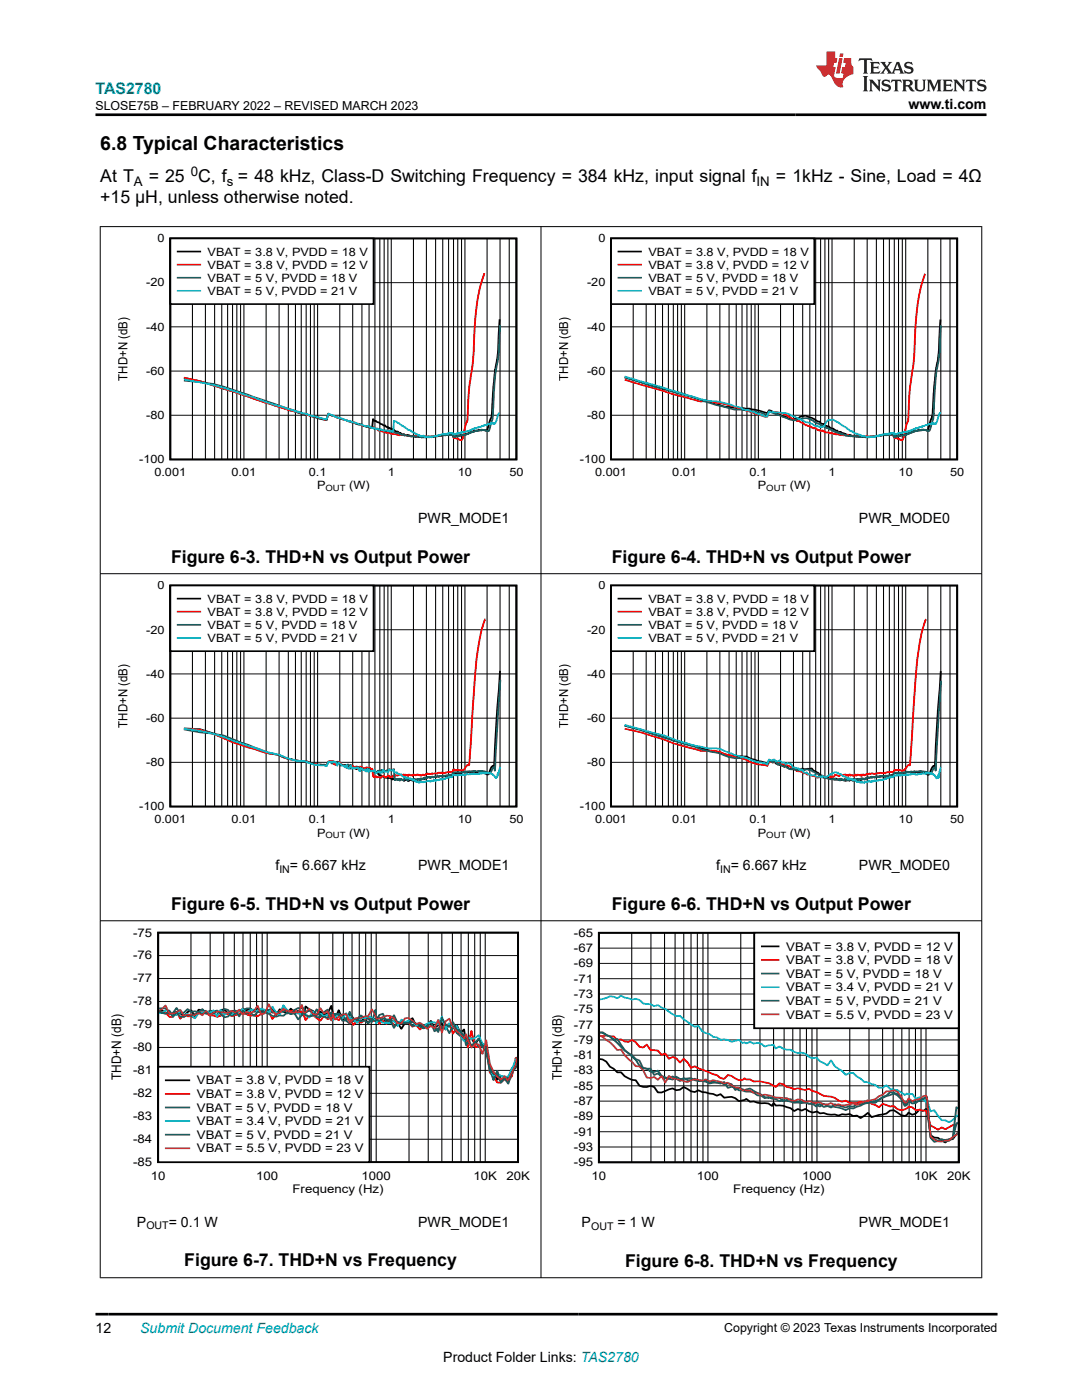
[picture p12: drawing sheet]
<svg xmlns="http://www.w3.org/2000/svg" width="216mm" height="279mm" viewBox="0 0 216 279" stroke-linecap="round" stroke-linejoin="round" font-family="sans-serif">
<defs><g id="words">
<text font-size="3.9" x="20" y="29.9">6.8 Typical Characteristics</text>
<g font-size="3.5">
<text x="20" y="40.6">+15 μH, unless otherwise noted.</text>
<text x="20" y="36.4">At T</text>
<text x="29.7" y="36.4">= 25</text>
<text x="39.5" y="36.4">C, f = 48 kHz, Class-D Switching Frequency = 384 kHz, input signal f</text>
<text x="154.8" y="36.4">= 1kHz - Sine, Load = 4Ω</text>
<text x="34.1" y="112.3">Figure 6-3. THD+N vs Output Power</text>
<text x="122.1" y="112.3">Figure 6-4. THD+N vs Output Power</text>
<text x="34.1" y="181.5">Figure 6-5. THD+N vs Output Power</text>
<text x="122.1" y="181.5">Figure 6-6. THD+N vs Output Power</text>
<text x="36.8" y="252.8">Figure 6-7. THD+N vs Frequency</text>
<text x="124.7" y="252.8">Figure 6-8. THD+N vs Frequency</text>
</g>
<text font-size="3.2" fill="#00f" x="19" y="18.7">TAS2780</text>
<g font-size="2.8">
<text x="181.3" y="21.8">www.ti.com</text>
<text x="83.4" y="104.3">PWR_MODE1</text>
<text x="171.4" y="104.3">PWR_MODE0</text>
<text x="55" y="173.6">f</text>
<text x="57.9" y="173.6">= 6.667 kHz</text>
<text x="83.4" y="173.6">PWR_MODE1</text>
<text x="142.9" y="173.6">f</text>
<text x="145.8" y="173.6">= 6.667 kHz</text>
<text x="171.4" y="173.6">PWR_MODE0</text>
<text x="27.3" y="244.8">P</text>
<text x="33.7" y="244.8">= 0.1 W</text>
<text x="83.4" y="244.8">PWR_MODE1</text>
<text x="116.1" y="244.8">P</text>
<text x="123.2" y="244.8">= 1 W</text>
<text x="171.4" y="244.8">PWR_MODE1</text>
<text x="19" y="266.1">12</text>
<text x="88.4" y="271.7">Product Folder Links: TAS2780</text>
</g>
<text font-size="2.8" fill="#00f" x="28" y="266.1">Submit Document Feedback</text>
<g font-size="2.6">
<text x="38.1" y="35.2">0</text>
<text x="26.7" y="37.1">A</text>
<text x="45.3" y="37.1">s</text>
<text x="151" y="37.1">IN</text>
<text x="24.1" y="215.6" transform="rotate(-90 24.1 215.6)">THD+N (dB)</text>
<text x="112.1" y="215.6" transform="rotate(-90 112.1 215.6)">THD+N (dB)</text>
</g>
<g font-size="2.5">
<text x="19" y="21.9">SLOSE75B – FEBRUARY 2022 – REVISED MARCH 2023</text>
<text x="25.5" y="76" transform="rotate(-90 25.5 76)">THD+N (dB)</text>
<text x="113.4" y="76" transform="rotate(-90 113.4 76)">THD+N (dB)</text>
<text x="25.5" y="145.2" transform="rotate(-90 25.5 145.2)">THD+N (dB)</text>
<text x="113.4" y="145.2" transform="rotate(-90 113.4 145.2)">THD+N (dB)</text>
<text x="144.5" y="265.8">Copyright © 2023 Texas Instruments Incorporated</text>
</g>
<g font-size="2.4">
<text x="26.6" y="191.5">-76</text>
<text x="26.6" y="186.9">-75</text>
<text x="114.5" y="190">-67</text>
<text x="114.5" y="186.9">-65</text>
<text x="156.9" y="189.7">VBAT = 3.8 V, PVDD = 12 V</text>
<text x="26.6" y="196.1">-77</text>
<text x="114.5" y="196.1">-71</text>
<text x="114.5" y="193">-69</text>
<text x="156.9" y="192.4">VBAT = 3.8 V, PVDD = 18 V</text>
<text x="156.9" y="195.1">VBAT = 5 V, PVDD = 18 V</text>
<text x="156.9" y="197.8">VBAT = 3.4 V, PVDD = 21 V</text>
<text x="26.6" y="200.7">-78</text>
<text x="114.5" y="202.2">-75</text>
<text x="114.5" y="199.1">-73</text>
<text x="156.9" y="200.6">VBAT = 5 V, PVDD = 21 V</text>
<text x="156.9" y="203.3">VBAT = 5.5 V, PVDD = 23 V</text>
<text x="26.6" y="209.8">-80</text>
<text x="26.6" y="205.2">-79</text>
<text x="114.5" y="208.3">-79</text>
<text x="114.5" y="205.3">-77</text>
<text x="26.6" y="214.4">-81</text>
<text x="114.5" y="214.4">-83</text>
<text x="114.5" y="211.4">-81</text>
<text x="26.6" y="219">-82</text>
<text x="39.3" y="216.4">VBAT = 3.8 V, PVDD = 18 V</text>
<text x="39.3" y="219.1">VBAT = 3.8 V, PVDD = 12 V</text>
<text x="39.3" y="221.9">VBAT = 5 V, PVDD = 18 V</text>
<text x="114.5" y="220.5">-87</text>
<text x="114.5" y="217.5">-85</text>
<text x="26.6" y="223.6">-83</text>
<text x="39.3" y="224.6">VBAT = 3.4 V, PVDD = 21 V</text>
<text x="39.3" y="227.3">VBAT = 5 V, PVDD = 21 V</text>
<text x="114.5" y="226.6">-91</text>
<text x="114.5" y="223.6">-89</text>
<text x="26.6" y="232.7">-85</text>
<text x="26.6" y="228.1">-84</text>
<text x="39.3" y="230">VBAT = 5.5 V, PVDD = 23 V</text>
<text x="114.5" y="232.7">-95</text>
<text x="114.5" y="229.7">-93</text>
<text x="30.1" y="235.4">10</text>
<text x="51.1" y="235.4">100</text>
<text x="58.4" y="238.1">Frequency (Hz)</text>
<text x="72.1" y="235.4">1000</text>
<text x="94.5" y="235.4">10K</text>
<text x="101" y="235.4">20K</text>
<text x="118" y="235.5">10</text>
<text x="139.1" y="235.5">100</text>
<text x="146.3" y="238.2">Frequency (Hz)</text>
<text x="160.1" y="235.5">1000</text>
<text x="182.4" y="235.5">10K</text>
<text x="189" y="235.5">20K</text>
</g>
<g font-size="2.3">
<text x="31.4" y="48.3">0</text>
<text x="41.4" y="51">VBAT = 3.8 V, PVDD = 18 V</text>
<text x="41.4" y="53.6">VBAT = 3.8 V, PVDD = 12 V</text>
<text x="119.4" y="48.3">0</text>
<text x="129.4" y="51">VBAT = 3.8 V, PVDD = 18 V</text>
<text x="129.4" y="53.6">VBAT = 3.8 V, PVDD = 12 V</text>
<text x="29.2" y="57.2">-20</text>
<text x="41.4" y="56.2">VBAT = 5 V, PVDD = 18 V</text>
<text x="41.4" y="58.8">VBAT = 5 V, PVDD = 21 V</text>
<text x="117.1" y="57.2">-20</text>
<text x="129.4" y="56.2">VBAT = 5 V, PVDD = 18 V</text>
<text x="129.4" y="58.8">VBAT = 5 V, PVDD = 21 V</text>
<text x="29.2" y="66">-40</text>
<text x="117.1" y="66">-40</text>
<text x="29.2" y="74.8">-60</text>
<text x="117.1" y="74.8">-60</text>
<text x="29.2" y="83.6">-80</text>
<text x="117.1" y="83.6">-80</text>
<text x="27.8" y="92.5">-100</text>
<text x="30.8" y="95.1">0.001</text>
<text x="46.2" y="95.1">0.01</text>
<text x="61.6" y="95.1">0.1</text>
<text x="77.4" y="95.1">1</text>
<text x="91.4" y="95.1">10</text>
<text x="101.6" y="95.1">50</text>
<text x="115.7" y="92.5">-100</text>
<text x="118.8" y="95.1">0.001</text>
<text x="134.1" y="95.1">0.01</text>
<text x="149.6" y="95.1">0.1</text>
<text x="165.3" y="95.1">1</text>
<text x="179.3" y="95.1">10</text>
<text x="189.6" y="95.1">50</text>
<text x="63.3" y="97.7">P</text>
<text x="69.7" y="97.7">(W)</text>
<text x="151.2" y="97.7">P</text>
<text x="157.6" y="97.7">(W)</text>
<text x="31.4" y="117.6">0</text>
<text x="119.4" y="117.6">0</text>
<text x="41.4" y="120.3">VBAT = 3.8 V, PVDD = 18 V</text>
<text x="41.4" y="122.9">VBAT = 3.8 V, PVDD = 12 V</text>
<text x="41.4" y="125.5">VBAT = 5 V, PVDD = 18 V</text>
<text x="129.4" y="120.3">VBAT = 3.8 V, PVDD = 18 V</text>
<text x="129.4" y="122.9">VBAT = 3.8 V, PVDD = 12 V</text>
<text x="129.4" y="125.5">VBAT = 5 V, PVDD = 18 V</text>
<text x="29.2" y="126.4">-20</text>
<text x="41.4" y="128.1">VBAT = 5 V, PVDD = 21 V</text>
<text x="117.1" y="126.4">-20</text>
<text x="129.4" y="128.1">VBAT = 5 V, PVDD = 21 V</text>
<text x="29.2" y="135.3">-40</text>
<text x="117.1" y="135.3">-40</text>
<text x="29.2" y="144.1">-60</text>
<text x="117.1" y="144.1">-60</text>
<text x="29.2" y="152.9">-80</text>
<text x="117.1" y="152.9">-80</text>
<text x="27.8" y="161.7">-100</text>
<text x="115.7" y="161.7">-100</text>
<text x="30.8" y="164.3">0.001</text>
<text x="46.2" y="164.3">0.01</text>
<text x="61.6" y="164.3">0.1</text>
<text x="63.3" y="166.9">P</text>
<text x="69.7" y="166.9">(W)</text>
<text x="77.4" y="164.3">1</text>
<text x="91.4" y="164.3">10</text>
<text x="101.6" y="164.3">50</text>
<text x="118.8" y="164.3">0.001</text>
<text x="134.1" y="164.3">0.01</text>
<text x="149.6" y="164.3">0.1</text>
<text x="151.2" y="166.9">P</text>
<text x="157.6" y="166.9">(W)</text>
<text x="165.3" y="164.3">1</text>
<text x="179.3" y="164.3">10</text>
<text x="189.6" y="164.3">50</text>
</g>
<g font-size="2.1">
<text x="55.7" y="174.1">IN</text>
<text x="143.7" y="174.1">IN</text>
<text x="29.2" y="245.4">OUT</text>
<text x="117.9" y="245.4">OUT</text>
</g>
<g font-size="1.7">
<text x="65" y="98.1">OUT</text>
<text x="152.9" y="98.1">OUT</text>
<text x="65" y="167.3">OUT</text>
<text x="152.9" y="167.3">OUT</text>
</g>
</g></defs>
<path d="M34 47.6h69v44.1h-69zM99.7 63.7l-.3 6-.7 5.1-.6 8.1-.8 2.6a.35 .35 0 0 1-.1 .4 .35 .35 0 0 1-.4 0l-.7-.2-1 .3-.2-.1-2.3 .9h-.8l-.1 .2-.1-.1-1.1 .3-.1-.6-.3 .2h-2l-.2 .2-.1-.1-1.8 .4-1.8-.1v.1l-.4-.1h-.9l-.4-.3-.4 .2-.2-.1-.1 .1-.4-.3-.1 .2-.1-.2h-.5l-.1-.2-.1 .2-1.2-.7-.2 .2-1.1-.8h-.4l-.1-.3-.2 .1-.5-.4h-.3l-1.5-.9-.2 .1-.4-.5-.1 1.7-.4 .1-6-1.8-2.4-1-.4 1.2-1.2-.2-2.4-.8-3.5-.8-18.1-5.9-3.2-.7" fill="none" stroke="#000" stroke-width=".35"/>
<g fill="none" stroke="#000" stroke-width=".2">
<path d="M34 56.4h69M38.4 47.6v44.1M41 47.6v44.1M42.8 47.6v44.1M44.2 47.6v44.1M45.4 47.6v44.1M46.4 47.6v44.1M47.3 47.6v44.1M48 47.6v44.1M48.7 47.6v44.1M53.1 47.6v44.1M55.7 47.6v44.1"/>
<path d="M57.5 47.6v44.1M59 47.6v44.1M60.1 47.6v44.1M61.1 47.6v44.1M61.9 47.6v44.1M62.7 47.6v44.1M63.4 47.6v44.1M67.8 47.6v44.1M70.4 47.6v44.1M72.2 47.6v44.1M73.6 47.6v44.1M74.8 47.6v44.1"/>
<path d="M75.8 47.6v44.1M76.7 47.6v44.1M77.4 47.6v44.1M78.1 47.6v44.1M82.5 47.6v44.1M85.1 47.6v44.1M86.9 47.6v44.1M88.3 47.6v44.1M89.5 47.6v44.1M90.5 47.6v44.1M91.3 47.6v44.1M92.1 47.6v44.1"/>
<path d="M92.8 47.6v44.1M97.2 47.6v44.1M99.8 47.6v44.1M101.6 47.6v44.1M34 74.1h69M34 65.2h69M34 82.9h69"/>
</g>
<path d="M96.6 54.6l-.7 2.3-.5 2.5-.5 3.5-.2 3.3a50.3 50.3 0 0 1-.8 9.4l-.4 2.5-.2 5.9-.5 1.4a4.8 4.8 0 0 1-.8 2.5l-1.5-.5-.1-.6h-2.3v.2h-1l-.1 .1-.1-.1-.7 .2-.1-.2-.1 .2-1.1-.2-.2 .2-.1-.2-.9 .1-.1-.2-.3 .2-.2-.2v.2h-.9l-.9-.1-.5-.2h-.9l-.2 .1-.3-.2-.1 .1-1.4-.3-.4-.2-.3 .1-.2-.2-.1 .2-.2-.3h-.5l-.3-.3-.4 .2-.3-.5h-.6l-.1-.3-.2 .3-.2-.2-.2 .1-.8-.4h-.7l-1.2-.5-1.5-.5-.3 .1-.3-.3-1.8-.4-.3-.3-.7-.1-.8-.4-.4 1.2-3.6-.9a167 167 0 0 1-15.1-4.8l-6.5-2-3.2-.7" fill="none" stroke="#f00" stroke-width=".35"/>
<path d="M99.8 64.9l-.3 5.5-.7 4.2-.5 9-.4 1.4a1.23 1.23 0 0 1-.5 1.1l-.9-.3-1.4 .1-2.2 .9-.5 .1-.2-.1-.5 .2-.9 .1v.1l-.1-.1h-.3l-.1-.4h-1.2l-.2 .2h-1.8l-.8 .3-.1-.1-.3 .1-.7-.1v.2l-.2-.1-.8 .1v-.2l-.2 .2-.5-.2-.6 .1-.4-.2-.6 .1-.9-.2-.3 .1-.1-.3a.79 .79 0 0 1-1-.2l-.2-.2-.3 .2-.5-.3h-.4l-.2-.2-.2 .2-.2-.2h-.6l-1.1-.3-.2 .1-.3-.3-.4 .1-.9-.2-.2-.3-.2 .2-.2-.3-.2 .2-.7-.2-.4-.3-.5 .1-.9-.5h-.3l-.5-.2-.3 .1-4.2-1.7-.4 1.3-7.9-2.3-12.6-4.3-2.1-.6-5.8-.6" fill="none" stroke="#156" stroke-width=".35"/>
<path d="M36.7 75.7a81.7 81.7 0 0 1 16.2 4.5l7 2.1 5.2 1.4 .4-1h.4l1.4 .6 3.7 1.1 .7 .3h.5l.9 .4a.56 .56 0 0 1 .8 .2l.6 .1 .1 .2 .2-.2 .9 .4a.42 .42 0 0 1 .7 .1l2.1 .2 .1-2.1h.1l.4 .1 .3 .4h.2l.7 .6 .1-.2 .3 .3 .7 .6 .6 .1 .3 .3 .4 .1 .2 .3 .1-.1 .6 .4 .1-.1 .1 .2 .5 .1 .2-.2 .3 .3 .4-.1 .1 .2 .2-.2 .4 .2 .1-.2h.5l1.1-.3 .1 .1 .8-.3 1.8-.2 .1 .4 1.4-.5 1.6-.2 1-.6 1.1-.2 2.2-.8 .6-.1 .1 .2 .1-.1 .2 .1 .9-2.2" fill="none" stroke="#0bc" stroke-width=".35"/>
<path d="M34 47.6h40.6v13.1h-40.6z" fill-rule="evenodd" fill="#fff"/>
<path d="M34 47.6h40.6v13.1h-40.6zM35.5 50.2h4.4M121.9 47.6h69.1v44.1h-69.1zM187.7 63.8l-.4 6.7-.7 4.8-.5 7.6-.8 2.6a.34 .34 0 0 1-.2 .3 .34 .34 0 0 1-.4 0l-.5-.1-1.6 .3-1.7 .7-.1-.1-.2 .2-.7 .1-.2-.1-.1 .2v-.1l-1.2 .3-.3-.6-.4 .2h-1.6l-.5 .2-2.2 .3h-1.3l-.5-.1-.1-.2-.1 .2-.2-.2-.1 .1h-.5l-1-.3-.4-.1-.1 .2-.1-.2-.3 .1-.1-.3h-.3l-.1 .1-.5-.4-.1 .1-.1-.1-.3 .1-.1-.4h-.4l-.4-.4-1.8-.7-.2-.2-.5-.1-.3-.4h-.4a3.1 3.1 0 0 0-1.7-.9 1.64 1.64 0 0 0-2 .2 2.86 2.86 0 0 1-2.6-.2l-3.4-1.3-.3 .6-.4-.2a26.5 26.5 0 0 0-6.8-1l-1.5-.2-5.7-1.7a31.4 31.4 0 0 0-6.2-1.7l-7.9-2.5" fill="none" stroke="#000" stroke-width=".35"/>
<path d="M35.5 52.8h4.4M184.6 54.6l-.8 2.4-.5 2.4-.7 6.3a91.7 91.7 0 0 1-1.1 12.4l-.3 5.9-.3 .6-.6 2.8-.1 .3-.3 .2-.5-.4-.9-.1-.2-.6h-1.1l-.2 .1-.6-.1-.8 .1-.4 .2-.2-.1-.6 .2-.3-.2-.1 .2-.6-.1v.1l-.4-.2-1.3 .1v-.2l-.1 .2-1.5-.1-.4 .1-.3-.1-.2-.2-.4 .1-.2-.1-.7 .1-.8-.3h-.7l-.5-.2-.2 .1-.4-.3-.6 .1-.5-.4-.4 .1-.1-.2-.2 .1-.2-.1h-.2l-.1-.2-.4-.2-.2 .1-.8-.4-.6-.3-.2 .1-.7-.6h-.2l-.5-.3h-.5l-2.7-1.5-2.7-.4-.4 1.1h-.4l-4.3-1.4a35.4 35.4 0 0 0-7.5-1.7h-1.1l-1.1-.3-14.1-4" fill="none" stroke="#f00" stroke-width=".35"/>
<path d="M35.5 55.4h4.4M187.7 64.9l-.2 5.5-.8 5.5-.5 7.7-.6 2.1a.45 .45 0 0 1-.8 .1l-2.3 .2-1.7 .8-1.2 .1-.8 .3h-.4l-.1-.5-1 .1-.1-.1-.4 .1-.1-.1-.1 .2-.1-.1-1.3 .1-1.1 .3-.1-.1-2.2 .1-.6-.1h-.4l-.1-.1-.5 .1-.4-.2-.1 .2-.6-.2-.2 .1-.1-.2-.1 .1-.1-.2-.4-.1-.2 .1-.1-.2-.2 .2-.4-.4-.1 .1-.1-.2-.4 .1-.1-.3-.2 .1-.4-.4-.3 .1-.4-.4-1.3-.4-.2-.2h-.1l-.2-.3-.2 .1-.9-.4a3.5 3.5 0 0 0-2.3-.8l-.2 .2-.7 .1a3 3 0 0 1-2.7-.4l-3-1.2-.4 .7-1.7-.5a12.8 12.8 0 0 0-4.8-.5l-3.8-1-10.3-3.2-2.1-.5-5.8-1.7" fill="none" stroke="#156" stroke-width=".35"/>
<path d="M35.5 58h4.4M124.6 75.1l5.8 1.7a114.4 114.4 0 0 0 11.5 3.3l1.7 .1 2.3 .6 6.8 2.3h.4l.3-1 .4 .2 1.8 .1a3.4 3.4 0 0 1 2.3 .6l5.2 2.1a1.06 1.06 0 0 0 1.7-.7l.5-.6h.1a1.17 1.17 0 0 1 1.2 .2l.6 .3 .8 .6 .9 .4 .2 .3 .3 .1 .2 .3h.4l.6 .5 1 .2 .3 .4 .4-.2 .1 .2 .5 .1 .5-.1v.2l.2-.2 .1 .1 .9-.2v.2l.7-.3 .2 .1 .3-.3 1.7-.2 .1 .1 .7-.3 .1 .4h.2l.1-.1 .1 .1 .3-.2h.2l.1-.1 .2 .1 1.4-.4 .3 .1 1.5-.8 3.1-.9 .7 .1 .3-.3 .7-2" fill="none" stroke="#0bc" stroke-width=".35"/>
<g fill="none" stroke="#000" stroke-width=".2">
<path d="M121.9 56.4h69.1M126.3 47.6v44.1M128.9 47.6v44.1M130.8 47.6v44.1M132.2 47.6v44.1M133.4 47.6v44.1M134.4 47.6v44.1M135.2 47.6v44.1M136 47.6v44.1M136.6 47.6v44.1M141.1 47.6v44.1M143.6 47.6v44.1"/>
<path d="M145.5 47.6v44.1M146.9 47.6v44.1M148.1 47.6v44.1M149 47.6v44.1M149.9 47.6v44.1M150.6 47.6v44.1M151.3 47.6v44.1M155.7 47.6v44.1M158.3 47.6v44.1M160.2 47.6v44.1M161.6 47.6v44.1M162.8 47.6v44.1"/>
<path d="M163.7 47.6v44.1M164.6 47.6v44.1M165.3 47.6v44.1M166 47.6v44.1M170.5 47.6v44.1M173 47.6v44.1M174.9 47.6v44.1M176.3 47.6v44.1M177.5 47.6v44.1M178.4 47.6v44.1M179.3 47.6v44.1M180 47.6v44.1"/>
<path d="M180.7 47.6v44.1M185.1 47.6v44.1M187.7 47.6v44.1M189.6 47.6v44.1M121.9 74.1h69.1M121.9 65.2h69.1M121.9 82.9h69.1"/>
</g>
<path d="M121.9 47.6h40.6v13.1h-40.6z" fill-rule="evenodd" fill="#fff"/>
<path d="M121.9 47.6h40.6v13.1h-40.6zM123.4 50.2h4.5M34 116.9h69v44.1h-69zM99.8 133.9l-1.3 19.1a.31 .31 0 0 0-.3-.1 .31 .31 0 0 0-.2 .3l-.3 .7a.52 .52 0 0 1-.4 .6 .52 .52 0 0 1-.6-.3l-1.4-.2-.2 .1h-2.4l-.9 .2-.4-.1-.5 .2-.4-.2-.2 .4-.4 .1-.3 .2-.4-.1-1.1 .2-.2-.1-.4 .1-.2-.1-.7 .2-.5 .1-.1-.2-.3 .2-.2-.1-.9 .5-.3-.2-.1 .1-.1-.1-.2 .3-.6-.2-.1 .3-.3-.2-.6 .2-.6-.3-.1 .3-.2 .1-.1-.3-.2 .1-.1-.2-.4 .4-.1-.4-.1 .2-.5-.2-.1 .3-.5-.3-.4 .1-.3-.3-.3 .3-.4-.3-1-.1-.2-.2-.5-.1-.2-.2h-.3l-.3-.4-.8-.3-.3-.4-.4 .1-.2-.4-.2 .4-.2 .1-.5-.5-.2 .2-.2-.2-.2 .3-.2-.5-.3 .5-.2-.6-.2 .5-1.3-.8-.3 .6-.3-.7-.3 .6-.2-.6-.6 .1-.7-.6h-.3l-.3 .5-.4-.7-1.1 .2-.4 .8-.3-.3a8.4 8.4 0 0 1-3.8-.7 11.7 11.7 0 0 1-5.3-1.2l-2.8-.5-2.2-.8-2.7-.8-5.5-2.3-2.6-.8-3.2-.1" fill="none" stroke="#000" stroke-width=".35"/>
<path d="M123.4 52.8h4.5M96.8 123.6l-.8 2.5-.9 5.4-1.4 20.6-.1 .6h-.1a.82 .82 0 0 0-.7 .6l-.5 .5-1.9-.2v.4l-.2 .1h-1.2l-.3 .2h-.5l-.1-.1h-.7l-.1 .2-1.1-.1-.3 .2h-.4a.53 .53 0 0 0-.7 .2h-.2l-.2-.2-.4 .3-.2-.2-.1 .1-.5-.1-.2 .2-.5-.3-.1 .4-.1-.3-.3 .2-.5-.2-.1 .3-.4-.3-.3 .3-.1-.3-.3 .2-.6-.2-.3 .2-.5-.1-.2 .4-.2-.4-.2 .3h-.4l-.1 .2-.2-.4-.3 .1-.1 .2a.44 .44 0 0 1-.7-.2h-.3l-.2 .3-.6-.1-.2 .1-.2-.3h-.2l-.2 .2-.1-.2-.2-1.5-.2 .1-.4-.3-.2 .4-.2-.5-.2 .1-.3 .3-.4-.1-.2-.4h-.5l-.2 .6-.2-.6-.5 .2-.6-.3-.2 .3a3.8 3.8 0 0 1-2.4-1.2h-.3l-.3 .6-.4-.1-.3-.6h-.4l-.4 .1-.4 .7-.3-.1h-1.3l-.5-.1a2.79 2.79 0 0 1-2-.6 12.7 12.7 0 0 1-5.3-1.1 49.4 49.4 0 0 1-11.1-3.5l-4.7-1.7-3.2-.2" fill="none" stroke="#f00" stroke-width=".35"/>
<path d="M123.4 55.4h4.5M99.8 135.7l-1 18.1-.2-.7-.6 .9a.46 .46 0 0 1-.4 .4 .46 .46 0 0 1-.5-.2l-.3-.2-.8-.1h-2.8l-1.3 .3-1.1-.1-.4 .1-.1 .4-.3-.1-.4 .3h-.8l-.2 .1-.1-.1-.2 .1-.6-.1-.1 .2-.7-.1-.4 .3-.2-.2-.3 .2-.7-.1-.2 .2-.3-.2-.2 .4-.2-.2-.3 .3-.1-.2-.7 .3-.1-.3-.1 .4-.1-.3-.5-.1-.2 .3-.6-.3-.2 .1-.1 .3-.6-.3h-.2l-.1 .3-.6-.3-.1 .3-.1-.4-.3 .3-.4-.3-.1 .3h-.2l-.1-2.2-.7 .3-.1-.3-.5 .1-.1 .3-.3-.1-.5 .4-.2-.6-.5 .4-.3-.2-.2 .4h-.4l-.3-.4-.6 .1-.2-.5h-.4l-.2 .5-.9-.6-.2 .6-.3-.7a.87 .87 0 0 0-.9 .2l-.3-.3-.5 .3-.3-.7-.3-.1-.3 .6a.85 .85 0 0 0-1.2-.4l-.3-.6-.3-.1-.7-.1-.3 .4-.4-.4-.4 .1-.4 .8-.3-.2h-1.3l-1-.2-1.5-.6-3-.3-2.3-.9-2.7-.7-5-1.8a16.7 16.7 0 0 0-8.1-2l-3.2-.6" fill="none" stroke="#156" stroke-width=".35"/>
<path d="M123.4 58h4.5M36.7 145.4a30.1 30.1 0 0 1 9.7 2.4 68.6 68.6 0 0 0 9.3 2.8 12.6 12.6 0 0 0 5.3 1.4l2 .7h1.8l.3 .2 .4-.8 1.5-.1 .3 .8 .3-.6 1.2 .9 .3-.4 .3 .7h.3l.3-.6 .2 .6 1.3-.2 .2 .7 .3-.6 .4 .4 .4-.1 .3 .4 .2-.5 .2 .6 .2-.5 .2 .3 .9-.2 .2 .6h.2l.3-.2 .7 .2 .2-.6h.1l.2 .4 .3-.2 .5 .2 .3-.5 .5 .2 .2-.1 .2 .5 .3-.1 .1 .2 .2-.1 .2 .3h.5l.3 .4 .5 .3 .2-.1 .2 .3 .1-.2 .2 .2 .2-.1 .1 .2 .1-.2 .4 .4 .1-.2 .3 .3v-.1l.2 .4 .2-.2 .3 .2 .1-.1 .1 .3 .2-.4 .2 .3 .1-.3 .3 .2 1.3-.3 .2 .2 .2-.2 .1 .1 .4-.2 .2 .2 .2-.3v.3l.1-.3 .4 .1 .2-.2 .3 .1v-.2l.2 .2 .1-.2 .5 .1 .4-.3 .1 .1 .2-.2 .1 .1 .5-.2v.1l.2-.4 .3-.1 .3 .1 .1-.1 .2 .2 .1-.2 .5 .1 .5-.1v-.1l.2 .2 .8-.2h2.1l.6-.2h1.1l.1-.1 .2 .1 .3-.1 .7 .4 .6 .7 .4-1v.5l.4-1.7" fill="none" stroke="#0bc" stroke-width=".35"/>
<g fill="none" stroke="#000" stroke-width=".2">
<path d="M38.4 116.9v44.1M41 116.9v44.1M42.8 116.9v44.1M44.2 116.9v44.1M45.4 116.9v44.1M46.4 116.9v44.1M47.3 116.9v44.1M48 116.9v44.1M48.7 116.9v44.1M53.1 116.9v44.1M55.7 116.9v44.1M57.5 116.9v44.1"/>
<path d="M59 116.9v44.1M60.1 116.9v44.1M61.1 116.9v44.1M61.9 116.9v44.1M62.7 116.9v44.1M63.4 116.9v44.1M67.8 116.9v44.1M70.4 116.9v44.1M72.2 116.9v44.1M73.6 116.9v44.1M74.8 116.9v44.1M75.8 116.9v44.1"/>
<path d="M76.7 116.9v44.1M77.4 116.9v44.1M78.1 116.9v44.1M82.5 116.9v44.1M85.1 116.9v44.1M86.9 116.9v44.1M88.3 116.9v44.1M89.5 116.9v44.1M90.5 116.9v44.1M91.3 116.9v44.1M92.1 116.9v44.1M92.8 116.9v44.1"/>
<path d="M97.2 116.9v44.1M99.8 116.9v44.1M101.6 116.9v44.1M34 134.5h69M34 125.7h69M34 152.1h69M34 143.3h69"/>
</g>
<path d="M34 116.9h40.6v13.1h-40.6z" fill-rule="evenodd" fill="#fff"/>
<path d="M34 116.9h40.6v13.1h-40.6zM35.5 119.5h4.4M121.9 116.9h69.1v44.1h-69.1zM187.7 133.9l-.6 7.8-.5 10.9-.1 .4-.2-.2-.2 .3-.4 .8a.64 .64 0 0 1-.6 .7l-.5-.4-.7-.2-1.2 .1-.9-.1-2.1 .4-.2-.2-.6 .2-.1-.1h-.5v.5l-.3-.2-.2 .2-.9 .1-.3 .1-.3-.1-.7 .1-.1-.1-.4 .2a.32 .32 0 0 0-.5 .1l-.2-.1-.4 .1-.2-.2a.4 .4 0 0 1-.6 .1l-.1 .3-.2-.1a.42 .42 0 0 1-.4 .3 .42 .42 0 0 1-.4-.3l-.2 .1-.1 .3-.2-.2-.2 .1-.3-.2-.3 .2-.4-.1-.2 .3-.2-.2-.2 .1-.1-.2-1 .4-.1-.4-.3 .2-.2-.2-.2 .2-.3-.3-.3 .2-.5-.2-.2 .2-.5-.2-.1 .1-.3-.3h-.9l-1.1-.5-.4-.4-.9-.5-.4-.4-.4 .1-.4-.1-.6 .1-.2 .1-.3-.3-.9 .5-.3-.3-.7 .1-.3-.5-.3 .3h-.2l-.3-.5h-.3l-.3 .2-.3-.5-.3 .2-1-.4-.7-.5-.7-.1-.4 .7-.4-.3-2.7-.7-1-.5-3.1-.1-1.5-.3-1.6-.7a38.5 38.5 0 0 1-6.8-1.8l-11.4-3.3" fill="none" stroke="#000" stroke-width=".35"/>
<path d="M35.5 122.1h4.4M184.8 123.6l-.9 2.8-.9 5.1-1.5 21.3a.45 .45 0 0 0-.6 .3l-.6 .7-1.5-.2-.4 .1-.1 .3-1.6 .2-.2 .1-.8-.1-1.2 .3-.6-.2-.2 .2-.2-.1a.39 .39 0 0 1-.6 .1l-.4 .2-.1-.1h-.3l-.2 .3-.1-.3-.1 .2-.7-.2-.1 .2-.3-.3-.1 .4-.5-.2-.3 .1-.1-.3-.2 .1-.1 .3-.2-.3-.1 .2a.72 .72 0 0 0-.9 0l-.4-.2-.2 .3-.8-.3-.3 .4h-.3l-.4 .2-.1-.4-.2-.1-.4 .4h-.2l-.3 .2-.2-.4-.6 .3-.2-.1-.4 .1-.3-.1-.2-.2-.6-.1a.56 .56 0 0 0-.8-.2l-.6-.3-.2 .1-.3-.4-.7-.1a.86 .86 0 0 1-1-.6l-1.6-.7h-.9l-1-.5-.7 .1-.4-.2-.3 .1-.4 .8-.4-.2a9 9 0 0 1-4.3-1.3 4.7 4.7 0 0 1-2.5-.7l-1.5-.3a5.8 5.8 0 0 0-3.5-.5l-1.1-.1-2.4-.6-3-.9-1.9-.7-4.6-1.4-3.3-.8" fill="none" stroke="#f00" stroke-width=".35"/>
<path d="M35.5 124.7h4.4M187.8 135.8l-1.1 18-.1-.5-.1-.2-.9 1.4-.9-.5-.9-.1-2.6 .1-.3 .2-.4-.1-.5 .2-1.4-.1h-.2v.4l-.3 .2-.6-.1-.7 .2-.1-.1v.1l-.9-.1-.2 .2-.2-.1-.3 .2-.2-.2-.4 .3-.3-.2-.2 .2-.1-.2-.5 .3-.2-.2-.4 .1-.3 .3v-.1h-.3l-.2 .2-.1-.3-.2 .2-.3-.1-.2 .4-.2-.3-.7-.1-.2 .3-.5-.2-.1 .4-.3-.4-.3 .2-.1-.2h-.2l-.1 .3-.3-.2-.2 .1-.3-.3-.1 .4-.1-.4-.2 .3-.1-.2-.4 .2-.1-.3-.3 .2-.7-.1-1.2-.3h-.2l-.3-.2-.5-.1-.2-.4-1.1-.5-.4-.4-.4 .1a.6 .6 0 0 0-.8 0l-.2-.1-.3 .2-.2-.4-.2 .3-.3-.1-.2 .2-.3-.2h-.5l-.2-.3-.3 .3-.3-.1-.5-.2-.3-.4-.9-.1-.3-.4-.4 .3-.3-.6-.3-.1-.4 .1-.7-.2-.4 .7-1.2-.5-.9-.1-1.5-.6a3.1 3.1 0 0 0-2.3-.1l-1.3-.1-2.3-.8-3.8-.9-1.1-.5-14.1-4.2" fill="none" stroke="#156" stroke-width=".35"/>
<path d="M35.5 127.3h4.4M124.6 144.7l7.9 2.1 1.9 .7a30.4 30.4 0 0 0 9.2 1.9 17.6 17.6 0 0 0 5.4 1.9 11.3 11.3 0 0 0 4.1 1.2l.4-.9 .3 .2 .7-.2 .4 .4 .7-.2 .6 .5 .3-.2 .3 .4 .3-.2a1.06 1.06 0 0 1 1.1 .8l1.2 .3 .3 .3h.4l.3 .5h.6l.2 .3h.4l.2 .2 .8-.1 .3 .4 .8 .1 .1-.2 .2 .3 .2-.4 .1 .1a.89 .89 0 0 0 1.3-.3l1.2-.5 .9 .4a1.07 1.07 0 0 0 1 .5l.4 .4 .1-.1 .2 .2 .1-.2 .4 .2 .1-.1 .1 .4 .3-.2 .6 .5 .4-.1 .2 .2v-.2l.2 .2 .1-.2 .5 .3 .2-.3 .3 .1 .6-.2 .2 .1 .1-.1 .1 .2 .2-.3 .2 .2 .1-.2 .2-.1v.2l.3-.2 .1 .2 .6-.3 .1 .1 .4-.2 .2 .2 .2-.3 .3 .1 .7-.4 .1 .1 .1-.1h.4l.2-.3 .3-.1 1.1 .1 1-.2 .2 .1v-.2l2.2 .1 .6-.2 1.9-.1 .9 .4 .2 .4a.23 .23 0 0 0 .2 .2 .23 .23 0 0 0 .2-.3l.1-.4 .1 .7 .4-2.2" fill="none" stroke="#0bc" stroke-width=".35"/>
<g fill="none" stroke="#000" stroke-width=".2">
<path d="M126.3 116.9v44.1M128.9 116.9v44.1M130.8 116.9v44.1M132.2 116.9v44.1M133.4 116.9v44.1M134.4 116.9v44.1M135.2 116.9v44.1M136 116.9v44.1M136.6 116.9v44.1M141.1 116.9v44.1M143.6 116.9v44.1M145.5 116.9v44.1"/>
<path d="M146.9 116.9v44.1M148.1 116.9v44.1M149 116.9v44.1M149.9 116.9v44.1M150.6 116.9v44.1M151.3 116.9v44.1M155.7 116.9v44.1M158.3 116.9v44.1M160.2 116.9v44.1M161.6 116.9v44.1M162.8 116.9v44.1M163.7 116.9v44.1"/>
<path d="M164.6 116.9v44.1M165.3 116.9v44.1M166 116.9v44.1M170.5 116.9v44.1M173 116.9v44.1M174.9 116.9v44.1M176.3 116.9v44.1M177.5 116.9v44.1M178.4 116.9v44.1M179.3 116.9v44.1M180 116.9v44.1M180.7 116.9v44.1"/>
<path d="M185.1 116.9v44.1M187.7 116.9v44.1M189.6 116.9v44.1M121.9 134.5h69.1M121.9 125.7h69.1M121.9 152.1h69.1M121.9 143.3h69.1"/>
</g>
<path d="M121.9 116.9h40.6v13.1h-40.6z" fill-rule="evenodd" fill="#fff"/>
<path d="M121.9 116.9h40.6v13.1h-40.6zM123.4 119.5h4.5" fill="none" stroke="#000" stroke-width=".35"/>
<path d="M123.4 122.1h4.5" fill="none" stroke="#f00" stroke-width=".35"/>
<path d="M123.4 124.7h4.5" fill="none" stroke="#156" stroke-width=".35"/>
<path d="M123.4 127.3h4.5" fill="none" stroke="#0bc" stroke-width=".35"/>
<path d="M31.6 186.1h71.8v45.8h-71.8zM31.7 201.8l.6-.2 1.5 .7 1.4-.3 .8 .1 .7 .8 .7-.9 .8-.3 .7 1.1 .7-1.3 1.5 .4 .8 .6 .7-.5 .7 .7 .8-1.2h.7l.7 .8 .8-.6 1.4 .2 .8-.6 .7 .3 .7-.3 .8 .5 .7-.6 .7 .8 2.3-.6 .7 1.2 .7-1.2 1.5 .9 .7-1 .8 .7 .7-.3 .7 .4 .4 .6 .4-1.8 .7 .5 .7 .3 .8 .9 .7-.7 .8 .6 .7-.3 .7-1.5 .7 2.7 .8-1.8 .7 1.9 .8-.2 .7-1 .7 1 1.5 .6 .7-.7 .8 1 .7-1.1 .7 .3 .2-.4 .6 .1 .7 .7 .7-.2 .8 .4 .7-.4 .8 .6 .7 1.1 .7-1.2 .8-.2 .7-.7 .7 1.5 .8-.2 .7 .6 .7-.3 .8-1.1 .7 1.4 1.5-.9 .7 1.3 .7-1 .8 .6 .7-.6 .8 1.7 .7-.7 .4 2.6 .3-.8 .8-.1 .7 1.3 .7-1.2 .8 1.2 .5 .3 .2-.5 .7 4.7 .8 1 .7 1.5 .7-.7 .8 .1 .7 .5 .8-1.6 .7-.7 .3-1.6" fill="none" stroke="#000" stroke-width=".36"/>
<g fill="none" stroke="#000" stroke-width=".2">
<path d="M31.6 199.9h71.8M31.6 195.3h71.8M31.6 190.7h71.8M38.1 186.1v45.8M41.9 186.1v45.8M44.7 186.1v45.8M46.8 186.1v45.8M48.5 186.1v45.8M49.9 186.1v45.8M51.2 186.1v45.8M52.3 186.1v45.8M53.3 186.1v45.8"/>
<path d="M59.9 186.1v45.8M63.7 186.1v45.8M66.4 186.1v45.8M68.5 186.1v45.8M70.2 186.1v45.8M71.7 186.1v45.8M73 186.1v45.8M74.1 186.1v45.8M75.1 186.1v45.8M81.6 186.1v45.8M85.4 186.1v45.8M88.2 186.1v45.8"/>
<path d="M90.3 186.1v45.8M92 186.1v45.8M93.5 186.1v45.8M94.7 186.1v45.8M95.8 186.1v45.8M96.8 186.1v45.8M31.6 218.2h71.8M31.6 213.6h71.8M31.6 209h71.8M31.6 204.4h71.8M31.6 227.4h71.8M31.6 222.8h71.8"/>
</g>
<path d="M31.7 201.9l1.3 .1 .8 .9h.7l.7-1 .8 1.4 .7-.8 .7 .3 .8 .1 .7 .3 .7-1.1 .8-.1 1.5 .7h.7l.7 .2 1.5-.6 1.5 .5 1.4-.4 .8-.5 1.4 .8 .8-.1 .7 .2 1.5-.9 .7-.1 .8 1.6 .7-1 .7-.7 .8-.1 .7 .3 1.5-.3 .7 .7 .7-.5 .8 1.8 .7-.9 .7-.2 1.5 1.2 .8-1 .7 .7 .7-.2 .3-1.1 .4 1 .8 .5 .7-.9 .8 1 .7-.5 .7 1.3 .8-.8 .7 .4 .7-.4 .8-.8 .7 .9 .7-.2 .2-.5 .6 1.2 .7-.5 .7 .6 .8-1.4 .7 1.9 .8-.7 .7-.1 .7 .1 .8-.1 .7 .8 .7-.3 .8 .9 .7-.6 .7 .3 .8-.4 1.4 .8 1.5-.8 .7-.6 .8 2.1 .7-1.1 .8 1.5h.7l.7 2.3 .8-3.3 .7 3.2 1.5-.1 .5 .5 .2-.2 .7 4.9 1.5 2 .7 .1 .8-.8 .7 .5 .8-1.1 .7-3.5 .3-.2" fill="none" stroke="#f00" stroke-width=".36"/>
<path d="M31.7 201.3l1.3-.1 .8 .9 .7 .1 .7-1 .8 1.1 .7-.2 .7-.7 .8 .5 .7-.1 .7 .2 .8-.6 .7 .9 .8-.6h1.4l.8 .5 .7-.9 .7 .3 .8 1.1 .7-.4 .7-.7 .8 .3 .7-.7h.7l.8 .7h.7l.7-.3 .8 .3 .7-.4 .8 .6 .7-.2h1.5l.7-.4 .7 .9 .8-.8 .7-.4h1.1l.4 .9 .7-.5 1.5 1.4h.7l.8-1 .7-.5 .7 1.9 .3-.9 .4-.2 .8 .4 .7-.2 .8 1 .7-1.6 .7 1.9 1.5-1.2 .7 .6 .8 .2 .7 .6 .7-2.5 .2 2.5 .6-1.4 .7-.3 .7 1.9 .8-.4 .7-1.2 .8 1.6 .7-.2 .7 .1 .8-.4 .7 1.1 .7-.3 1.5 .7 .7-.4 .8-.8 .7 1.8 .7-.6h.8l.7-.5 .7 1.5 .8-1.4 .7 1.3 .8 .7 .7-.4 .4 2.2 .3-.6 .8 .8 .7-.8 .7 .9 .8-.7 .5 1.5 .2 .1 .7 3.6 .8 2.2 .7-1.9 .7 2.1 .8-1 .7 .4 .8-2.1 .7-.7 .3-1.4" fill="none" stroke="#156" stroke-width=".36"/>
<path d="M31.7 202.1l.6 .1 .7-.5h.8l.7 .9h.7l.8-.9 .7 .8 .7-.2 1.5 .9 .7-1.1h.8l.7-.4 .8 .5 .7-.6 .7 1.2 .8-1.3 .7 1 .7-.5 .8 .4 .7-.5 .7-.1 .8-.4 .7 .8 .7-.6 .8-.1 .7 .4 .7-.6 .8 .2 .7 .6 .8-1.2 .7 1.2 .7 .4 .8-1.9a2.42 2.42 0 0 0 2.9 1.6l.7 .3 .4-.3 1.1 .9 .7-1.3 .8 .5h.7l.8 .6 .7-.5 .7 1.1 .3 .1 1.2-1.3 .7 1 .8-1.1 .7 1 .7 .1 .8 .8 .7-.8 .7-.1 .8-.3 1.4 .7 .2 .6 .6-.6a2.36 2.36 0 0 0 2.9 .1l.8 1.1 .7-1.3 .7 .5 .8-.3 .7 .2 .7 .8 .8-.6 .7 .7a2.08 2.08 0 0 1 2.9-.3l.8-1.6 .7 2.5 .7-1.2 .8 .9 .7-.4 .8 1.8 .7 1.3 .7-.8 .8 .4 .7-.3 .7-.5 .8 1.7 .7 .4 .7 4.5 .8 1.5 .7-.4 1.5 .7 .7-.2 .8-1.4 .7-1.9 .3-.3" fill="none" stroke="#0bc" stroke-width=".36"/>
<path d="M31.7 201.9l1.3 .4 .8-.5 .7 1.1 .7-.9 .8 .9h.7l.7-.3 .8 .1 1.4-.7 .8 .4 .7-.3 .8 .4 .7-.2 .7-.6 1.5 1.3 .7-.1 .8-.9 .7-.3 .7 1.2 .8-1.3 .7 .7 .7-.3 .8 .7 .7-.7a3.9 3.9 0 0 1 3 .7l.7 .2 .7-.2h.8l.7-.6 .7 .3 .8-.2 .7 1.3 1.1-1.5 .4 .7 .7 .2 .7-.2 .8-1.3 .7 1.3 1.5 .4 .7-1.1 .3 .6h.4l.8-.3 .7 1.4h.8l.7 .6 .7-1 .8 .1 .7 .5 .7-.3 .8 .6 .7-.9 .7 .5 .2-.4 .6 .4 .7-.5 1.5 .3 .7 1.5 .8-1.2a3.7 3.7 0 0 0 2.9 0l.7 .4 .8 .1 .7 .6 .7 .1 .8-.4 .7 .3 .7 1 .8-2.9 .7 1.3 .7 .5 .8-.9 .7 1.5 .8 .2 1.1 1.9 .3-.6 .8 1.8 1.4-1.5 .8 1.6 .5 .7 .2-.6 .7 4.6 .8 .7 .7-.1 .7 1.9 .8-.8 .7 1 .8-2.3 .7-1 .3-1.2" fill="none" stroke="#286b49" stroke-width=".36"/>
<path d="M31.7 201.7l.6-.3 .7-.7 .8 1.6 1.4-.2 .8-.6 .7 1.1 .7-.1 1.5 .1 .7-.4 .8 .4 .7-.9 .8 1 .7-.6 .7-.2 2.2 .3 .8-.5 .7 .4 .7-.6 .8 1 .7-.6 .7 .3 .8-.4 .7-1.1 .7 1.8 .8-.3 .7-1.8 .8 1.4 .7 .6 .7-.3 .8-.8 1.4 .7 1.5 .1 .7-1.5 .4 1.6 .4-.2 .7-.7 .7 1 .8 .2 .7-1.3 .8 1.1 .7-.5 .7 1.9 .3-1.3 .4 1.1 1.5-1 .8-.2 .7 1.8 .7-.7 .8-.3 .7 .1 .7-.3 .8-.1 .7-1.4 .7 1.3 .2 .7 2-.7 .8 .1 .7 .4 .8 1h.7l.7-1 .8-.1 1.4 1.3 .8-.3 1.4 1.2 .8-.6 .7 .6 .7-1.7 .8 2.4 .7-2.2 .7-.5 .8 1.6 2.2 2.4 .4-.9 .3 1.2 .8 1.5 .7-.8 .7 .2 .8 1.8 .7-2.7 .7 4.7 .8 1.7 .7 .9 .7 .5 .8-.5 .7 .7 1.5-3.1 .3-1.4" fill="none" stroke="#9e3a3a" stroke-width=".36"/>
<path d="M31.6 212.9h42.1v19h-42.1z" fill-rule="evenodd" fill="#fff"/>
<path d="M119.5 186.2h71.8v45.8h-71.8zM31.6 212.9h42.1v19h-42.1zM33.1 215.6h4.7M119.7 211.4h.5l.8 .5 .7 1 .7 .4 .8 .7h.7a4.1 4.1 0 0 0 3 1.6l.7 1.1 .7 .2h.8l.7-.2 .7 .2 .8 1.1h.7l2.2-.8 .7 .4 .8-.1 .7-.6 1.5 .9 .7 .1 .8-.3 .7 .3 2.2 .4 .7 .4 .8-.3 .7 .7a2.5 2.5 0 0 1 2.9 .7l1.2-.3 .3-.2 .8 .6 .7-.1a6.7 6.7 0 0 0 2.9 .4l.8 .5 .3-.6 .4 .5a4.6 4.6 0 0 1 3.7 1.1l.7-.4 .8 .3 .7-.3 1.5 .7 .8-.2 .6 .4 .8-.1 .7 .3h1.5l.7 .2 .7-.2 .8 .1 .7-.2 .7 .4 .8-.1 .7 .5 1.5-1 .7 .9 3-.8 .7-.6h.7l1.5 1 .7 .1 .4-.2 .4-.5 .7 .5 .7-.3 .8-.8 .7 .3 .6-.4 .2 .1 .7 5.2 .7 .4 .8 .1 1.4 .9 .8-.6 .7-.1 .7-.9 .3-.1" fill="none" stroke="#000" stroke-width=".36"/>
<path d="M33.1 218.3h4.7M119.7 206.7l.5 .1 .8-.1 1.4 .1 .8 .7 .7-.1 .7 .4 .8 .1 .7-.3 .8 .4 .7 .9 .7 .2 .8-.6 .7 1.1 1.5 .1 .7 .8 .7-.3 .8 1.1 .7-.4 .7 .3 .8 .9 .7-.8 .8 .7 .7 1.1 .7-.3 .8 .4 3.6 1.4 .8 .6 .7 .1 .7-.8 .8 .2 1.4 .9 .8-.1 .4-.3 .3 .2h.8l.7 .4h1.5a5.6 5.6 0 0 1 2.9 1.1l.7-.7 .8 .2 .7 .5 1.5 .5 .7-.2 1.5 .3 .7-.2 .8 .5 .8 .2a4 4 0 0 0 2.8 .9l2.2 1 .8-.2a3 3 0 0 0 2.9 .1l.7 .2 .8-.3 .7 .6 .8 .2 .7 .5 .7-.7 1.5 .5 .7-.1a1.8 1.8 0 0 0 3 .2l.7 .1 .7 .6 .8-.1 .7 .2 .6-.1 .9 3 1.5 .9 .7-.5 .7 .4 1.5-.8 .7-.2 .3-.4" fill="none" stroke="#f00" stroke-width=".36"/>
<path d="M119.7 206h.5l.8 .5a12.6 12.6 0 0 1 3.6 3.2l2.3 1.8 .7 1.2 .7 .4 .8 .2 .7 .6h.7l.8-.2 .7 1 1.5 .6 .7-.5 1.5 .9 .7-.6 .8 .4 .7 .1 .7-.3 .8 .4 1.4-.1 .8 .4 .7-.2 .7 .3 .8-.2 .7 .6 .7-.3 .8 .2 .7 1.1 .7-.4a1.87 1.87 0 0 0 2.3 .1l2.9 1.7 .7 .2 .8-.2 1.4 .2 .8 .6 1.4-.4 .8 .5 1.5 .2 .7-.1 .7 .4 1.5-.1 .1 .4 .6 .2 .8-.5 1.4 .7 .8-.6 2.2 .6 .7-.3 .7 .2 .8-.5h.7a9.9 9.9 0 0 0 5.9-2.4l1.5 .3 .7 .8 .7 1.3 .4-.3 .4-.7 1.4 .6 1.5-.6 .6-.6 .2 .4 .7 7.9 .7 .8 1.5-.5h1.5l.7-.4 .7-2.7 .3-.3M33.1 221h4.7" fill="none" stroke="#156" stroke-width=".36"/>
<path d="M119.7 199.5l2-.7 .7 .1 .8 .3 .7-.5 .7 .4 1.5 .4 .8-.2 .7 .3 .7 .7 1.5 .1 .7 .4 .8-.2 1.4 .8 2.2 1.4 .8-.1 .7 .7 2.2 1.5 .8-.1 .7 1 1.5 .6 .7 .5 .7 .1 .8 .5h1.4l.8 .4 1.4-.4 .8 .7 .4-.2 .3 .2 .8-.2 .7 .3 .7-.2 .8 .2 .7 .6 .7-.3h1.1l.4 .6 .7-.4 .8 .5 1.4 .2 1.5 .7 .8-.1 .7 .2a2.44 2.44 0 0 0 2.3 .9l.6 .6 1.5 .8 .7-1 .8 1.2 1.4 .9 .8 .8 .7-.4h.7l2.2 1.8 .8 .1 .7 .4 .8 .1 .7 .6h.7l.8-.5 .7 .7a4 4 0 0 1 2.9 1.2l.4-.3 .4 .2 .7-.1 .7 1 .8-.3 1.3 1 .2-.4 .7 2.2 .7-.2 1.5 2h.7l.8 .4 .7-.5 1-1M33.1 223.7h4.7" fill="none" stroke="#0bc" stroke-width=".36"/>
<path d="M119.7 206.1h.5l.8 .5 .7 .3 .7 .6 .8-.2 1.4 2.2 .8 .7 .7 .4 .8 .8 .7 .3 .7 1.5 1.5 .1 .7 1.2 .8-.3 .7 .7 .7 .3 1.5 .3 .7-.6 .8 .4 2.2-.2 .7 .5 2.2 .3 .8 .3 1.4-.1 .8 .2 .7-.4 .7 1.2 .8-.2 .7 .2 .7 .5h.8l.4 .2a3.5 3.5 0 0 1 2.5 .8l.8 .1 .7 .5 .7-.3 .8 .4h.7l.7 .5a4.4 4.4 0 0 1 3 .3h2.2l1.5 .2 .7 .5 .1-.4 .6-.1 .8 .6a7.7 7.7 0 0 1 4.4 .7l.7-.5 .7 .1 1.5-.5a3.3 3.3 0 0 1 3-.6 6.8 6.8 0 0 1 2.9-1.5l.7-.4 .8 .4 .7 .7 .7 1.4 .4-.2 .4-.8 .7 .5 .7-.1 .8-.7 .7-.1 .6-.5 .2 .1 .7 8 1.5 .8 .7-.4 .7 .5 .8-.1 .7-.5 .7-6.2 .3 .2M33.1 226.4h4.7" fill="none" stroke="#286b49" stroke-width=".36"/>
<path d="M119.7 206.6l.5 .4a9.9 9.9 0 0 1 3 2.6l.7-.1 .7 1.1 2.3 2.2h.7l.7 .8 .8 1.4 .7 .2 .7-.3 .8 .6 .7-.8 .7 1.4 .8-1.4 .7 .6 3 .7a2.81 2.81 0 0 1 2.9-.4l.7-.2 .8 .4 .7-.2 2.2 .6 .7-.1 .8 .5 .7 .4 .7 .1 .8 .5 .4-.1 1.1 .1 .7 .5h.7l.8 .5a4.6 4.6 0 0 1 2.9 .5l2.2 .1 .7 .4 .8 .1 .7-.3 .8 .1 .7 .4 .7-.2 1.5 .5 .1-.3 1.4 .5h.7l.7-.3 .8 .5 .7-.2a4.8 4.8 0 0 0 2.9-.2l.8 .3 2.2-.9h.7l.8-.2 .7-.6 .7-.3 .8-.7h.7l.7-.2 .8 .3 1.4 2.2 .4-.1 .4-.8 .7 .6 .7-.3 .8-.2 .7-.5 .6-.2 .2 .4 .7 7.8a2.34 2.34 0 0 0 2.9 .8h.8l.7-.7 .7-.4 .3-.5M33.1 229.2h4.7" fill="none" stroke="#9e3a3a" stroke-width=".36"/>
<g fill="none" stroke="#000" stroke-width=".2">
<path d="M119.5 198.4h71.8M119.5 195.3h71.8M119.5 192.3h71.8M119.5 189.2h71.8M126.1 186.2v45.8M129.9 186.2v45.8M132.6 186.2v45.8M134.7 186.2v45.8M136.4 186.2v45.8M137.9 186.2v45.8M139.1 186.2v45.8M140.3 186.2v45.8"/>
<path d="M141.3 186.2v45.8M147.8 186.2v45.8M151.6 186.2v45.8M154.4 186.2v45.8M156.5 186.2v45.8M158.2 186.2v45.8M159.6 186.2v45.8M160.9 186.2v45.8M162 186.2v45.8M163 186.2v45.8M169.6 186.2v45.8M173.4 186.2v45.8"/>
<path d="M176.1 186.2v45.8M178.2 186.2v45.8M179.9 186.2v45.8M181.4 186.2v45.8M182.7 186.2v45.8M183.8 186.2v45.8M184.8 186.2v45.8M119.5 219.8h71.8M119.5 216.7h71.8M119.5 213.6h71.8M119.5 210.6h71.8M119.5 207.5h71.8"/>
<path d="M119.5 204.5h71.8M119.5 201.4h71.8M119.5 228.9h71.8M119.5 225.9h71.8M119.5 222.8h71.8"/>
</g>
<path d="M150.5 186.2h40.8v19h-40.8z" fill-rule="evenodd" fill="#fff"/>
<path d="M150.5 186.2h40.8v19h-40.8zM152 188.9h3.3" fill="none" stroke="#000" stroke-width=".36"/>
<path d="M152 191.6h3.3" fill="none" stroke="#f00" stroke-width=".36"/>
<path d="M152 194.3h3.3" fill="none" stroke="#156" stroke-width=".36"/>
<path d="M152 197h3.3" fill="none" stroke="#0bc" stroke-width=".36"/>
<path d="M152 199.7h3.3" fill="none" stroke="#286b49" stroke-width=".36"/>
<path d="M152 202.4h3.3" fill="none" stroke="#9e3a3a" stroke-width=".36"/>
<path d="M19.9 45.2h176.1M20 45.2v209.9M107.9 45.2v209.9M195.9 45.2v209.9M19.9 114.5h176.1M19.9 183.8h176.1M19.9 255h176.1" fill="none" stroke="#000" stroke-width=".2"/>
<path d="M171.5 11.6l-.2 .6 .5-.2h.6v.1v2.2l-.2 .4h1l-.2-.4v-2.2v-.1h.5l.5 .2-.1-.6zM173.6 12.4l.2 .3v1.6l-.2 .4h1.9l.1-.6a1.08 1.08 0 0 1-1.3 .2v-.7h.6l.4 .2v-.7l-.4 .2h-.6v-.5l.2-.2a1 1 0 0 1 1 .3l-.1-.5zM175.7 12.4l.9 1.1-1 1.2h.9l-.2-.2 .5-.8 .4 .8-.2 .2h1.6l-.2-.2 .2-.5h.9l.1 .5-.1 .2h.9l-.2-.4-.8-1.9h-.5l-.9 2.1-.9-1.1 .9-1h-.8l.2 .2-.4 .6-.4-.6 .2-.2zM179 12.8l.4 1h-.7zM180.7 12.5a.65 .65 0 0 0-.2 .7 .65 .65 0 0 0 .6 .5l.6 .1 .1 .3a.79 .79 0 0 1-.7 .4 .79 .79 0 0 1-.7-.5l.1 .7 .2-.1a.93 .93 0 0 0 1.1 0 .93 .93 0 0 0 .4-.9 1.46 1.46 0 0 0-1.2-.6l-.1-.3a1.09 1.09 0 0 1 1.2 .2l-.2-.6-.1 .1-.5-.2zM172.2 15.2l.2 .4v2.2l-.2 .4h1l-.2-.4v-2.2l.2-.4zM173.4 15.9l.2 .4v1.5l-.2 .4h.8l-.3-.4 .1-1.3 1.6 1.8v-2l.2-.4h-.7l.1 .2 .1 1.1-1.2-1.3zM176.2 16a.65 .65 0 0 0-.2 .8 .65 .65 0 0 0 .6 .4l.6 .2 .1 .2a.79 .79 0 0 1-.7 .4 .79 .79 0 0 1-.7-.5l.1 .7 .2-.1a.93 .93 0 0 0 1.1 .1 .93 .93 0 0 0 .4-1 1.46 1.46 0 0 0-1.2-.5l-.1-.4a1.09 1.09 0 0 1 1.2 .2l-.1-.6-.2 .1-.5-.1zM177.9 15.9l-.1 .6a.63 .63 0 0 1 .8-.3v1.6l-.3 .4h1l-.2-.4v-1.6a.66 .66 0 0 1 .8 .3l-.1-.6zM180 15.9l.2 .4v1.5l-.2 .4h1l-.2-.2-.1-.7h.5l.1 .2a.79 .79 0 0 0 1.2 .6l-1-.9a.61 .61 0 0 0 .6-.6 .61 .61 0 0 0-.5-.7zM180.8 16.2h.1a.47 .47 0 0 1 .5 .1 .47 .47 0 0 1 .1 .5l-.1 .1-.7 .1zM182.3 15.9l.2 .2a2.27 2.27 0 0 0 .4 2 1.04 1.04 0 0 0 1.7-.7v-1.3l.2-.2h-.8l.2 .4v1.1a.6 .6 0 0 1-.6 .6 .6 .6 0 0 1-.6-.6v-1.1l.3-.4zM184.9 15.9l.2 .4v1.5l-.2 .4h.8l-.3-.4v-1.4l.9 1.9 .9-1.9v1.4l-.3 .4h1l-.2-.4v-1.5l.2-.4h-.8l-.7 1.5-.6-1.5zM188.1 15.9l.2 .4v1.5l-.2 .4h1.9l.1-.6a1.09 1.09 0 0 1-1.3 .2v-.7h.6l.4 .2v-.6l-.4 .2h-.6v-.6l.2-.1a1.01 1.01 0 0 1 1 .3l-.1-.6zM190.2 15.9l.3 .4v1.5l-.3 .4h.8l-.2-.4v-1.3l1.6 1.8v-2l.2-.4h-.7l.2 .2v1.1l-1.2-1.3zM192.8 15.9l-.1 .6a.63 .63 0 0 1 .8-.3v1.6l-.3 .4h1l-.2-.4v-1.6a.66 .66 0 0 1 .8 .3l-.1-.6zM195.2 16a.65 .65 0 0 0-.2 .8 .65 .65 0 0 0 .6 .4l.6 .2 .2 .2a.79 .79 0 0 1-.7 .4 .79 .79 0 0 1-.7-.5l.1 .7 .2-.1a.93 .93 0 0 0 1 .1 .93 .93 0 0 0 .5-1 1.46 1.46 0 0 0-1.3-.5v-.4a1.09 1.09 0 0 1 1.2 .2l-.2-.6-.2 .1-.5-.1z" fill="#231f20"/>
<path d="M164.9 10.3v2.7h-2l.1 .4 .8 1a.95 .95 0 0 0 1 .9 .59 .59 0 0 1 .5-.4 .59 .59 0 0 1 .5 .3l.4 .8a1.59 1.59 0 0 0 2.1 1.4 1.61 1.61 0 0 1 1-2.3l1-.3-.1-1.5a1.59 1.59 0 0 1-.3-1.7h-1.5l-.2 .9h.6l-.2 .9h-.5l-.2 .9v.3l.4 .1-.1 .9h-.7a.73 .73 0 0 1-1-.7l.3-1.5h-.5l.1-.9h.5l.2-.9h-.5v-1.3zM167.4 11.6l-.6 3.1h.7l.6-3.1zM167.6 10.7l-.1 .6h.7l.1-.6z" fill="#ed1c24"/>
<path d="M19 22.9h177.8M19 262.3h180" fill="none" stroke="#000" stroke-width=".53"/>
<use href="#words"/>
</svg>
